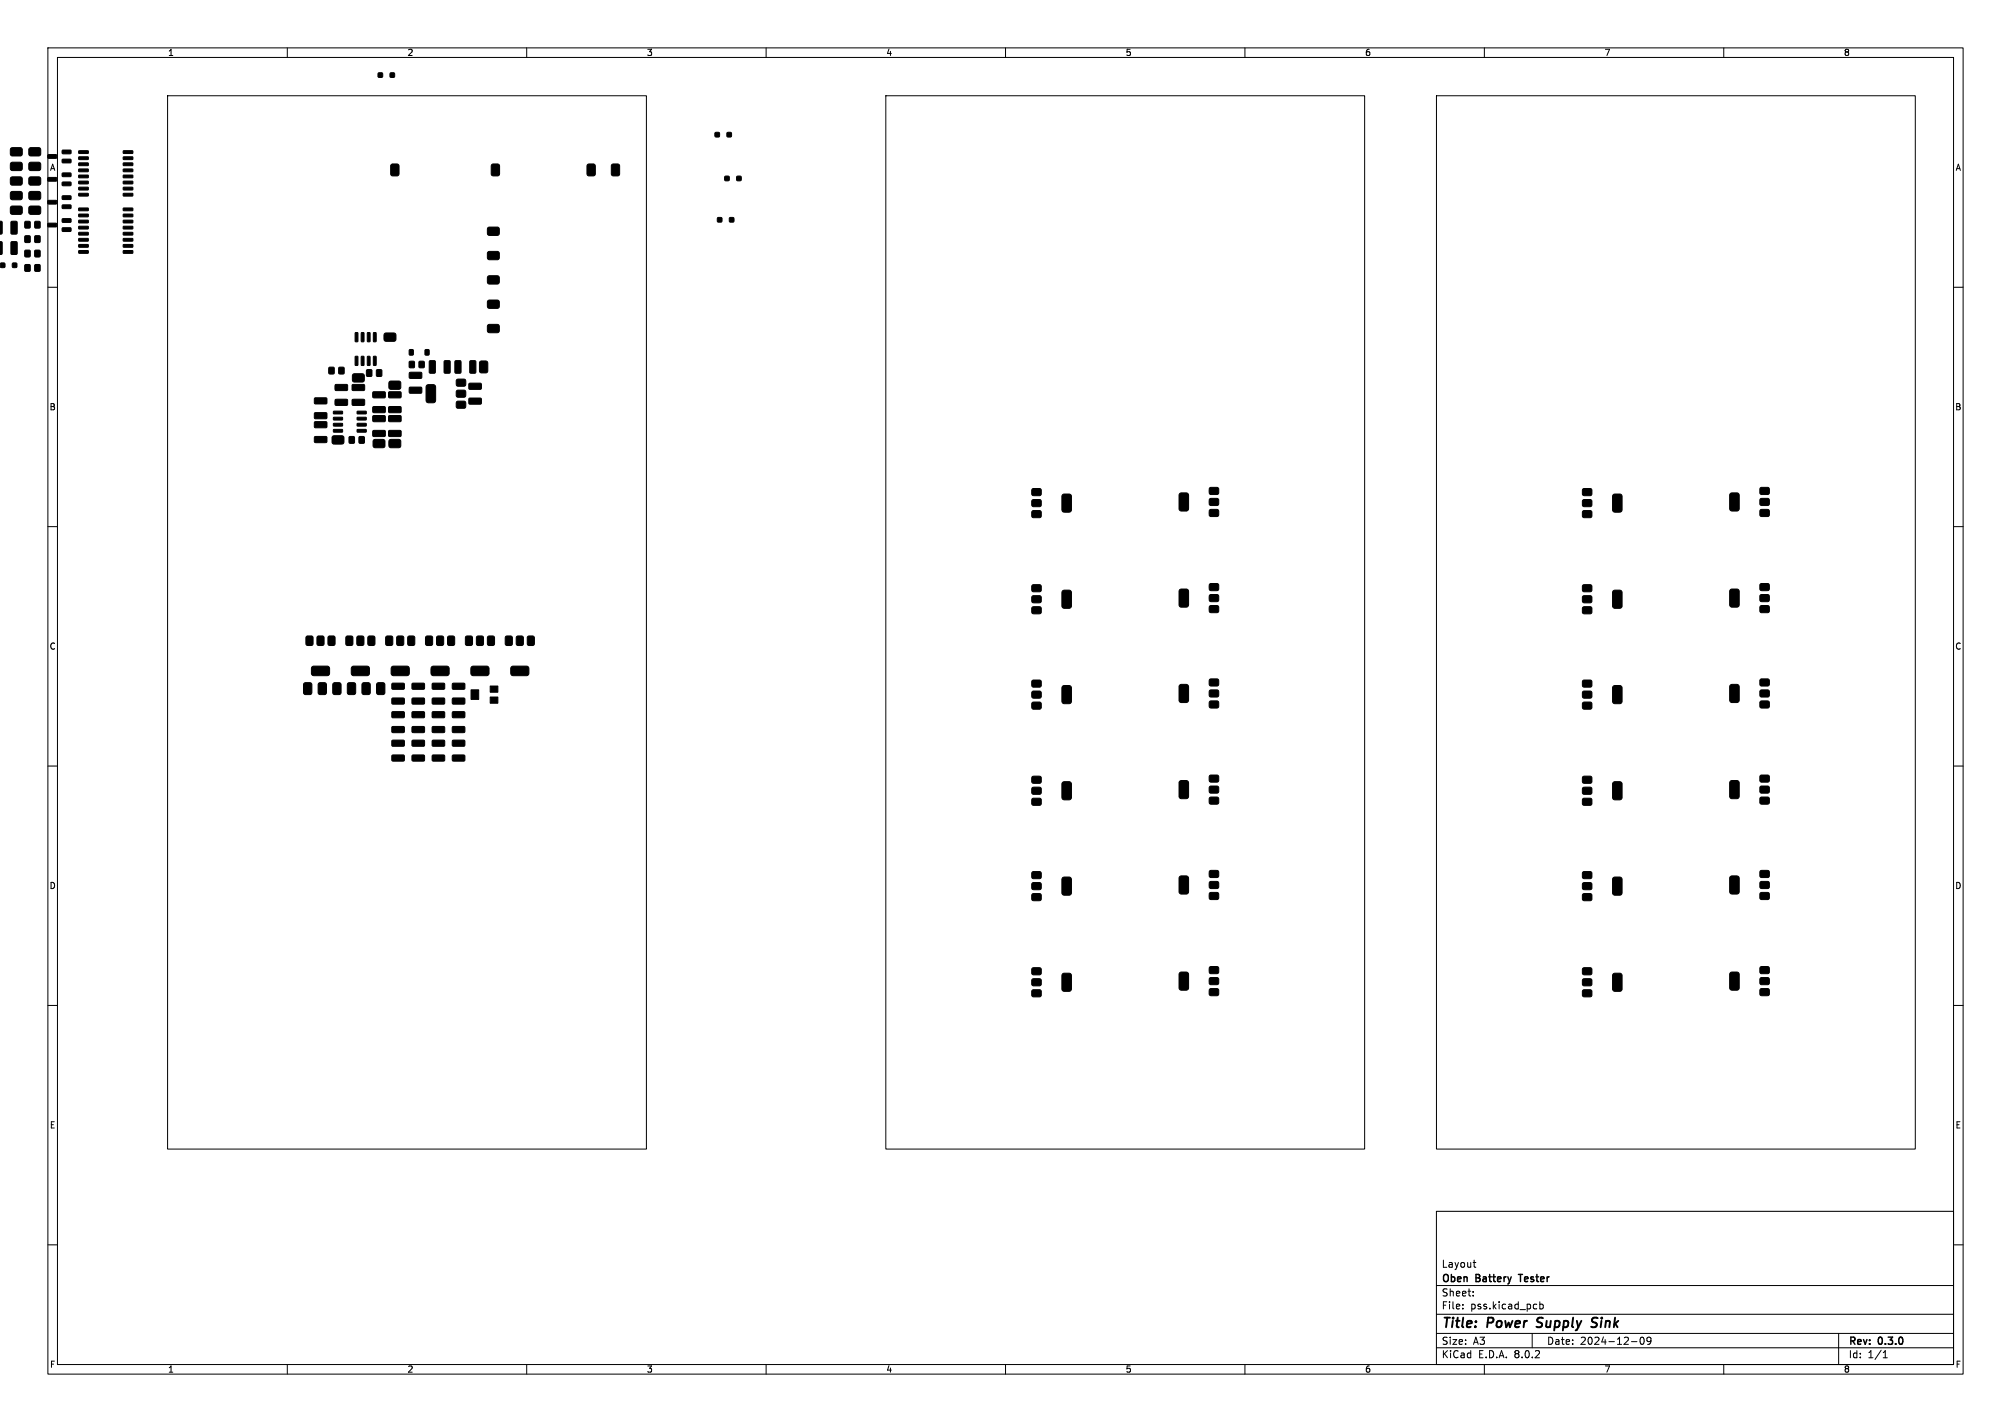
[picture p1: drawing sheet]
<svg xmlns="http://www.w3.org/2000/svg" width="420mm" height="297mm" viewBox="0 0 420 297" stroke-linecap="round" stroke-linejoin="round" font-family="sans-serif">
<defs><g id="words">
<g font-size="2.8">
<text x="301" y="277.9">Title:</text>
<text x="310.6" y="277.9">Power</text>
<text x="321.8" y="277.9">Supply</text>
<text x="334.1" y="277.9">Sink</text>
</g>
<g font-size="2.1">
<text x="301" y="268.2">Oben</text>
<text x="301" y="265">Layout</text>
<text x="308.3" y="268.2">Battery</text>
<text x="318" y="268.2">Tester</text>
<text x="301" y="273.7">File:</text>
<text x="301" y="271">Sheet:</text>
<text x="307.1" y="273.7">pss.kicad_pcb</text>
<text x="301" y="281.1">Size:</text>
<text x="307.6" y="281.1">A3</text>
<text x="323" y="281.1">Date:</text>
<text x="330" y="281.1">2024-12-09</text>
<text x="386" y="281.3">Rev:</text>
<text x="392.4" y="281.3">0.3.0</text>
<text x="301" y="283.9">KiCad</text>
<text x="308.7" y="283.9">E.D.A.</text>
<text x="316.3" y="283.9">8.0.2</text>
<text x="386" y="283.9">Id:</text>
<text x="390.1" y="283.9">1/1</text>
</g>
<g font-size="1.8">
<text x="35" y="11.9">1</text>
<text x="85" y="11.9">2</text>
<text x="135" y="11.9">3</text>
<text x="185" y="11.9">4</text>
<text x="235" y="11.9">5</text>
<text x="285" y="11.9">6</text>
<text x="335" y="11.9">7</text>
<text x="385" y="11.9">8</text>
<text x="10.3" y="35.9">A</text>
<text x="408.3" y="35.9">A</text>
<text x="10.3" y="85.9">B</text>
<text x="408.2" y="85.9">B</text>
<text x="10.3" y="135.9">C</text>
<text x="408.2" y="135.9">C</text>
<text x="10.3" y="185.9">D</text>
<text x="408.2" y="185.9">D</text>
<text x="10.3" y="235.9">E</text>
<text x="408.3" y="235.9">E</text>
<text x="10.3" y="285.9">F</text>
<text x="35" y="286.9">1</text>
<text x="85" y="286.9">2</text>
<text x="135" y="286.9">3</text>
<text x="185" y="286.9">4</text>
<text x="235" y="286.9">5</text>
<text x="285" y="286.9">6</text>
<text x="335" y="286.9">7</text>
<text x="385" y="286.9">8</text>
<text x="408.3" y="285.9">F</text>
</g>
</g></defs>
<g fill="none" stroke="#000" stroke-width=".21">
<path d="M10 10h400v277h-400zM12 12h396v273h-396zM35 20h100v220h-100zM60 10v2M110 10v2M160 10v2M185 20h100v220h-100zM210 10v2M260 10v2M300 20h100v220h-100zM310 10v2M360 10v2"/>
<path d="M10 60h2M408 60h2M10 110h2M408 110h2M10 160h2M408 160h2M10 210h2M408 210h2M10 260h2M300 253h108v32h-108zM408 260h2M300 278.5h108"/>
<path d="M300 274.5h108M300 268.5h108M305.5 273.2v.2M305.5 272.5v.1M307.7 270.5v.2M307.7 269.8v.1M307.7 263.7h.5M307.9 264.6l.3 .1M320 278.5v3M321.6 271.9v1.5M321.6 272.5l.4-.1 .3 .3-.1 .6h-.6M342.7 279.4l.2-.1a.8 .8 0 0 1 .5 .7 .8 .8 0 0 1-.5 .8 1 1 0 0 1-.2-1.4z"/>
<path d="M344.8 279.9l-.3 .3h-.3l-.3-.3 .2-.5 .4-.1 .2 .1a.99 .99 0 0 1-.3 1.4h-.3M384 278.5v6.5M60 285v2M110 285v2M160 285v2M210 285v2M260 285v2M300 281.5h108M310 285v2M340.7 280.2h1.2M360 285v2M393.3 283.6h.9"/>
<path d="M393.3 282.5l.4-.4v1.5"/>
</g>
<path d="M320.9 277.1l.2 .1M321.2 275.4l-.1 .6M333.4 277a.85 .85 0 0 1-1.1 .1M333.4 275.2l-.7 .1-.2 .5 .1 .3 .7 .2" fill="none" stroke="#000" stroke-width=".4"/>
<path d="M317.1 266.2h.9" fill="none" stroke="#000" stroke-width=".3"/>
<g fill="#000" stroke="#000" stroke-width=".21">
<path d="M79 15.3h.9v.8h-.9zM81.5 15.3h.9v.8h-.9zM2.2 34.1l.4-.2 1.9 .1 .2 .3-.1 1.2-.4 .1-1.9-.1-.1-.3zM2.2 37.1l.4-.2 1.9 .1 .2 .4-.1 1.1-.4 .2-1.9-.1-.1-.3zM2.2 31l.4-.2 1.9 .1 .2 .4-.1 1.1-.4 .2-1.9-.1-.1-.3zM6.1 34.1l.3-.2 1.9 .1 .2 .3-.1 1.2-.3 .1-1.9-.1-.2-.3zM6.1 37.1l.3-.2 1.9 .1 .2 .4-.1 1.1-.3 .2-1.9-.1-.2-.3zM6.1 31l.3-.2 1.9 .1 .2 .4-.1 1.1-.3 .2-1.9-.1-.2-.3zM10 32.3h1.7l.1 .7-.1 .1h-1.6l-.1-.2zM10 37.1h1.7l.1 .6-.1 .2-1.6-.1-.1-.1zM13 31.4l1.7-.1 .1 .7-.1 .1h-1.6l-.1-.2zM13 33.3l1.7-.1 .1 .7-.1 .1h-1.6l-.1-.2z"/>
<path d="M13 36.2l1.7-.1 .1 .7-.1 .1h-1.6l-.1-.2zM13 38.1l1.7-.1 .1 .7-.1 .1h-1.6l-.1-.2zM16.5 39.1h1.9l.1 .5-2 .1zM16.5 37.9l1.9-.1 .1 .5-2 .1zM16.5 36.6h1.9l.1 .5h-2zM16.5 35.3h1.9l.1 .5-2 .1zM16.5 34.1l1.9-.1 .1 .5-2 .1zM16.5 32.8h1.9l.1 .4-2 .1zM16.5 31.5h1.9l.1 .5-2 .1zM25.8 31.5h1.9l.1 .5-2 .1zM25.8 32.8h1.9l.1 .4-2 .1zM25.8 34.1l1.9-.1 .1 .5-2 .1z"/>
<path d="M25.8 35.3h1.9l.1 .5-2 .1zM25.8 36.6h1.9l.1 .5h-2zM25.8 37.9l1.9-.1 .1 .5-2 .1zM25.8 39.1h1.9l.1 .5-2 .1zM81.7 34.4l.3-.2h.9l.4 .2v1.9l-.1 .4h-1.2l-.3-.1zM102.7 34.4l.3-.2h.9l.4 .2v1.9l-.1 .4h-1.2l-.3-.1zM122.7 34.4l.3-.2h.9l.4 .2v1.9l-.1 .4h-1.2l-.3-.1zM127.7 34.4l.4-.2h.9l.3 .2 .1 1.9-.2 .4h-1.1l-.4-.1zM149.4 27.7h.8v.9h-.8zM151.4 36.8h.8v.9h-.8zM151.9 27.7h.8v.9h-.8zM153.9 36.8h.8v.9h-.8z"/>
<path d="M-.1 46.2h.4l.2 .3v2.2l-.3 .2h-.3zM-.1 50.5h.4l.2 .2v2.2l-.3 .3h-.3zM.1 55h.9v.8h-.9zM2.6 55h.9v.8h-.9zM2.3 46.3l1-.1 .3 .2v2.3l-.2 .2h-.9l-.2-.1zM2.3 50.5h1l.3 .1v2.3l-.2 .2-.9 .1-.2-.2zM2.2 40.2l.4-.2 1.9 .1 .2 .3-.1 1.2-.4 .1-1.9-.1-.1-.3zM2.3 43.1h2.2l.2 .4-.1 1.1-.4 .2-1.9-.1-.1-.3v-.9zM5.2 55.3h1.1v1.3h-1.1zM5.2 52.3h1.1v1.3h-1.1zM5.2 46.3h1.1v1.3h-1.1zM5.2 49.3h1.1v1.3h-1.1z"/>
<path d="M7.3 55.3h1v1.3h-1zM7.3 52.3h1v1.3h-1zM7.3 46.3h1v1.3h-1zM7.3 49.3h1v1.3h-1zM6.1 40.2l.3-.2 1.9 .1 .2 .3-.1 1.2-.3 .1-1.9-.1-.2-.3zM6.2 43.1h2.1l.2 .4-.1 1.1-.3 .2-1.9-.1-.2-.3v-.9zM10 41.9l1.7-.1 .1 .7-.1 .1h-1.6l-.1-.2zM10 46.7l1.7-.1 .1 .7-.1 .1h-1.6l-.1-.2zM13 40.9h1.7l.1 .7-.1 .1h-1.6l-.1-.2zM13 42.8h1.7l.1 .7-.1 .1h-1.6l-.1-.2zM13 45.7h1.7l.1 .6-.1 .2-1.6-.1-.1-.1zM13 47.6h1.7l.1 .6-.1 .2-1.6-.1-.1-.1z"/>
<path d="M16.5 40.4h1.9l.1 .5h-2zM16.5 52.4l1.9-.1 .1 .5-2 .1zM16.5 51.1h1.9l.1 .5h-2zM16.5 49.8h1.9l.1 .5-2 .1zM16.5 48.6l1.9-.1 .1 .5-2 .1zM16.5 47.3h1.9l.1 .4-2 .1zM16.5 46h1.9l.1 .5-2 .1zM16.5 44.7h1.9l.1 .5-2 .1zM16.5 43.5l1.9-.1 .1 .5-2 .1zM25.8 40.4h1.9l.1 .5h-2zM25.8 43.5l1.9-.1 .1 .5-2 .1zM25.8 44.7h1.9l.1 .5-2 .1z"/>
<path d="M25.8 46h1.9l.1 .5-2 .1zM25.8 47.3h1.9l.1 .4-2 .1zM25.8 48.6l1.9-.1 .1 .5-2 .1zM25.8 49.8h1.9l.1 .5-2 .1zM25.8 51.1h1.9l.1 .5h-2zM25.8 52.4l1.9-.1 .1 .5-2 .1zM101.9 57.8l.3-.2 1.9 .1 .2 .3-.1 1.2-.3 .1h-1.9l-.2-.4zM101.9 52.7l.3-.2 1.9 .1 .2 .3-.1 1.2-.3 .2-1.9-.1-.2-.4zM101.9 47.6l.3-.2 1.9 .1 .2 .4-.1 1.1-.3 .2-1.9-.1-.2-.4zM149.9 45.5h.8v.8h-.8zM152.4 45.5h.8v.8h-.8zM68.7 76.8h1v1.3h-1z"/>
<path d="M70.8 76.8h1v1.3h-1zM74.2 69.5h.5v1.9l-.5-.1zM74.2 74.4l.5 .1v1.8h-.5zM75.5 69.5h.5l-.1 1.9-.5-.1zM75.5 74.4l.5 .1-.1 1.8h-.5zM73.7 78.2l.3-.1h1.9l.2 .4-.1 1.1-.3 .2-1.9-.1-.2-.3zM76.6 77.3h1v1.3h-1zM76.7 69.5h.6l-.1 1.9-.5-.1zM76.7 74.4l.6 .1-.1 1.8h-.5zM78 69.5h.6l-.1 1.9-.5-.1zM78 74.4l.6 .1-.1 1.8h-.5zM78.7 77.3h1v1.3h-1z"/>
<path d="M80.3 69.7l.3-.2 1.9 .1 .2 .4-.1 1.1-.3 .2-1.9-.1-.2-.3zM85.5 73.1h.8v1h-.8zM85.5 75.5h1v1.3h-1zM85.5 77.8h2.4l.2 .2v.9l-.2 .1h-2.3l-.1-.2zM87.6 75.5h1v1.3h-1zM88.8 73.1h.8v1h-.8zM89.7 75.4l1-.1 .2 .2v2.2l-.1 .2-.9 .1-.2-.2zM92.8 75.4l1-.1 .2 .2v2.2l-.1 .2-.9 .1-.2-.2zM95.1 75.4l.9-.1 .3 .2v2.2l-.2 .2-.9 .1-.2-.2zM98.2 75.4l.9-.1 .3 .2v2.2l-.2 .2-.9 .1-.2-.2zM100.3 75.5l1.2-.1 .3 .2 .1 1.9-.2 .3-1.1 .1-.4-.2-.1-1.9zM101.9 67.9l.3-.2 1.9 .1 .2 .4-.1 1.1-.3 .2-1.9-.1-.2-.3z"/>
<path d="M101.9 62.8l.3-.1h1.9l.2 .4-.1 1.1-.3 .2-1.9-.1-.2-.3zM65.7 91.2h2.4l.2 .2v.9l-.3 .2-2.2-.1-.2-.2zM65.7 88.1h2.4l.2 .2v.9l-.3 .2-2.2-.1-.2-.2zM65.7 86.3l2.4-.1 .2 .2v.9l-.3 .2h-2.2l-.2-.3zM65.7 83.2l2.4-.1 .2 .2v.9l-.3 .2h-2.2l-.2-.3zM69.4 91.2l.4-.2 1.9 .1 .1 .3v1.2l-.4 .2-1.9-.1-.2-.4zM69.7 85.9h1.8l.1 .5-1.9 .1zM69.7 87.2l1.8-.1 .1 .5-1.9 .1zM69.7 88.5l1.8-.1 .1 .5-1.9 .1zM69.7 89.7h1.8l.1 .5-1.9 .1zM70 83.5l2.5-.1 .1 .2v.9l-.2 .2h-2.3l-.1-.3zM70 80.4l2.5-.1 .1 .2v.9l-.2 .2h-2.3l-.1-.3z"/>
<path d="M72.9 91.2h1.1v1.3h-1.1zM74.6 89.7h1.8l.1 .5-1.8 .1zM74.6 88.5l1.8-.1 .1 .5-1.8 .1zM74.6 87.2l1.8-.1 .1 .5-1.8 .1zM74.6 85.9h1.8l.1 .5-1.8 .1zM75 91.2h1.1v1.3h-1.1zM73.6 80.4l2.4-.1 .2 .2-.1 .9-.2 .2h-2.2l-.2-.3zM73.6 83.5l2.4-.1 .2 .2-.1 .9-.2 .2h-2.2l-.2-.3zM78 91.9l.3-.1 1.9 .1 .2 .3-.1 1.1-.3 .2-1.9-.1-.2-.3zM77.9 86.9l2.4-.1 .2 .2v.9l-.3 .2h-2.2l-.2-.3zM77.9 90l2.4-.1 .2 .2v.9l-.3 .2h-2.2l-.2-.3zM77.9 85l2.4-.1 .2 .3v.9l-.3 .1h-2.2l-.2-.2z"/>
<path d="M77.9 81.9l2.4-.1 .2 .3v.9l-.3 .1h-2.2l-.2-.2zM81.3 91.9l.3-.1 1.9 .1 .2 .3-.1 1.1-.3 .2-1.9-.1-.2-.3zM81.3 79.8l.3-.2 1.9 .1 .2 .3-.1 1.2-.3 .1-1.9-.1-.2-.3zM81.2 85l2.4-.1 .2 .3v.9l-.3 .1h-2.2l-.2-.2zM81.2 81.9l2.4-.1 .2 .3v.9l-.3 .1h-2.2l-.2-.2zM81.2 86.9l2.4-.1 .2 .2v.9l-.3 .2h-2.2l-.2-.3zM81.2 90l2.4-.1 .2 .2v.9l-.3 .2h-2.2l-.2-.3zM85.5 80.9h2.4l.2 .2v.9l-.2 .1h-2.3l-.1-.2zM89.1 80.5l.3-.2h1.1l.4 .3 .1 3-.3 .5h-1.3l-.4-.2v-3.1zM95.3 83.9l.4-.1h1.4l.2 .4-.1 .9-.3 .2-1.5-.1-.1-.3zM95.4 81.5h1.7l.2 .4-.1 .9-.3 .2-1.5-.1-.1-.3v-.9zM95.3 79.3l.4-.1h1.4l.2 .4-.1 .9-.3 .2-1.5-.1-.1-.3z"/>
<path d="M98 80.1l2.4-.1 .1 .3v.9l-.2 .1h-2.2l-.2-.2zM98 83.2l2.4-.1 .1 .3v.9l-.2 .1h-2.2l-.2-.2zM215.6 106.7h1.7l.2 .3-.1 1-.3 .1h-1.5l-.1-.3v-.9zM215.6 104.4h1.7l.2 .3-.1 1-.3 .1h-1.5l-.1-.3v-.9zM215.5 102.2l.3-.2 1.5 .1 .2 .3-.1 1-.3 .1h-1.5l-.1-.3zM221.9 103.3l.3-.1h1.1l.4 .2 .1 3.1-.3 .4-1.3 .1-.4-.3v-3zM246.4 103.1l.2-.1 1.1-.1 .5 .3v3l-.2 .5h-1.4l-.3-.2-.1-3.1zM252.7 101.9h1.7l.1 .3v.9l-.3 .2-1.5-.1-.2-.3v-.8zM252.7 104.2h1.7l.1 .3v.9l-.3 .2-1.5-.1-.2-.3v-.8zM252.7 106.5h1.7l.1 .3v.9l-.3 .2-1.5-.1-.2-.3v-.8zM330.6 106.7h1.7l.2 .3-.1 1-.3 .1h-1.5l-.1-.3v-.9zM330.6 104.4h1.7l.2 .3-.1 1-.3 .1h-1.5l-.1-.3v-.9z"/>
<path d="M330.6 102.1h1.7l.2 .3-.1 1-.3 .1h-1.5l-.1-.3v-.9zM336.9 103.3l.4-.1h1l.4 .2 .1 3.1-.3 .4-1.3 .1-.4-.3v-3zM361.4 103.1l.3-.2h1l.5 .3v3l-.2 .5h-1.4l-.3-.2-.1-3.1zM367.6 101.9l.3-.1 1.5 .1 .1 .3v.9l-.3 .2-1.5-.1-.2-.3zM367.6 104.2l.3-.1 1.5 .1 .1 .3v.9l-.3 .2-1.5-.1-.2-.3zM367.6 106.5l.3-.1 1.5 .1 .1 .3v.9l-.3 .2-1.5-.1-.2-.3zM64 133l.3-.2h.8l.2 .2 .1 1.5-.2 .3h-.9l-.3-.1zM66.3 133l.3-.2h.8l.2 .2 .1 1.5-.2 .3h-.9l-.3-.1zM65.2 139.3l.3-.2 3.1 .1 .2 .3v1.4l-.5 .2h-3l-.3-.5v-1.1zM68.6 133l.3-.2h.8l.2 .2 .1 1.5-.2 .3h-.9l-.3-.1zM72.3 133l.3-.2h.8l.2 .2 .1 1.5-.1 .3h-1l-.3-.1zM74.6 133l.3-.2h.8l.2 .2 .1 1.5-.1 .3h-1l-.3-.1z"/>
<path d="M73.5 139.3l.4-.2 3 .1 .2 .3v1.4l-.4 .2h-3.1l-.2-.5v-1.1zM76.9 133l.3-.2h.8l.2 .2 .1 1.5-.1 .3h-1l-.3-.1zM80.6 133l.3-.2h.9l.2 .2v1.5l-.1 .3h-1l-.3-.1zM82.9 133l.3-.2h.9l.2 .2v1.5l-.1 .3h-1l-.3-.1zM81.8 139.3l.4-.2 3 .1 .3 .3-.1 1.4-.4 .2h-3.1l-.2-.5v-1.1zM85.2 133l.3-.2h.9l.2 .2v1.5l-.1 .3h-1l-.3-.1zM88.9 133l.3-.2h.9l.2 .2 .1 1.5-.2 .3h-1l-.3-.1zM91.2 133l.3-.2h.9l.2 .2 .1 1.5-.2 .3h-1l-.3-.1zM90.2 139.3l.3-.2 3 .1 .3 .3-.1 1.4-.4 .2h-3l-.3-.5v-1.1zM93.5 133l.3-.2h.9l.2 .2 .1 1.5-.2 .3h-1l-.3-.1zM97.3 133l.3-.2h.8l.2 .2 .1 1.5-.2 .3h-.9l-.3-.1zM99.6 133l.3-.2h.8l.2 .2 .1 1.5-.2 .3h-.9l-.3-.1z"/>
<path d="M98.5 139.3l.3-.2 3.1 .1 .2 .3v1.4l-.5 .2h-3l-.3-.5v-1.1zM101.9 133l.3-.2h.8l.2 .2 .1 1.5-.2 .3h-.9l-.3-.1zM105.6 133l.3-.2h.8l.2 .2 .1 1.5-.1 .3h-1l-.3-.1zM107.9 133l.3-.2h.8l.2 .2 .1 1.5-.1 .3h-1l-.3-.1zM106.8 139.3l.4-.2 3 .1 .2 .3v1.4l-.4 .2h-3.1l-.2-.5v-1.1zM110.2 133l.3-.2h.8l.2 .2 .1 1.5-.1 .3h-1l-.3-.1zM215.6 126.8h1.7l.2 .3-.1 1-.3 .1-1.5-.1-.1-.3v-.8zM215.6 124.5h1.7l.2 .3-.1 1-.3 .1-1.5-.1-.1-.3v-.8zM215.6 122.2h1.7l.2 .3-.1 1-.3 .1-1.5-.1-.1-.3v-.8zM221.9 123.4l.3-.1h1.1l.4 .2 .1 3.1-.3 .4h-1.3l-.4-.2v-3zM246.4 123.2l.2-.2h1.1l.5 .3v3l-.2 .5h-1.4l-.3-.2-.1-3.1zM252.7 121.9h1.7l.1 .3v1l-.3 .2-1.5-.1-.2-.3v-.9z"/>
<path d="M252.7 124.2h1.7l.1 .3v1l-.3 .2-1.5-.1-.2-.3v-.9zM252.7 126.5h1.7l.1 .3v1l-.3 .2-1.5-.1-.2-.3v-.9zM330.6 126.8h1.7l.2 .3-.1 1-.3 .1-1.5-.1-.1-.3v-.8zM330.6 124.5h1.7l.2 .3-.1 1-.3 .1-1.5-.1-.1-.3v-.8zM330.6 122.2h1.7l.2 .3-.1 1-.3 .1-1.5-.1-.1-.3v-.8zM336.9 123.4l.4-.1h1l.4 .2 .1 3.1-.3 .4h-1.3l-.4-.2v-3zM361.4 123.2l.3-.2h1l.5 .3v3l-.2 .5h-1.4l-.3-.2-.1-3.1zM367.6 122l.3-.1h1.5l.1 .3v1l-.3 .2-1.5-.1-.2-.3zM367.6 124.3l.3-.1h1.5l.1 .3v1l-.3 .2-1.5-.1-.2-.3zM367.6 126.6l.3-.1h1.5l.1 .3v1l-.3 .2-1.5-.1-.2-.3zM63.5 142.8l.3-.2h.9l.4 .2v1.9l-.1 .3-1.2 .1-.3-.2zM66.5 142.8l.4-.2h.9l.3 .2 .1 1.9-.2 .3-1.1 .1-.4-.2z"/>
<path d="M69.6 142.8l.3-.2h.9l.4 .2v1.9l-.1 .3-1.2 .1-.3-.2zM72.6 142.8l.4-.2h.9l.3 .2 .1 1.9-.2 .3-1.1 .1-.4-.2zM75.7 142.8l.3-.2h.9l.4 .2v1.9l-.1 .3-1.2 .1-.3-.2zM78.7 142.8l.4-.2h.9l.3 .2 .1 1.9-.2 .3-1.1 .1-.4-.2zM81.9 148.7l2.4-.1 .2 .3-.1 .9-.2 .1h-2.2l-.2-.2zM81.9 151.8l2.4-.1 .2 .3-.1 .9-.2 .1h-2.2l-.2-.2zM81.9 154.7l2.4-.1 .2 .2-.1 .9-.2 .2h-2.2l-.2-.3zM81.9 157.8l2.4-.1 .2 .2-.1 .9-.2 .2h-2.2l-.2-.3zM81.9 142.8l2.4-.1 .2 .2-.1 .9-.2 .2h-2.2l-.2-.3zM81.9 145.9l2.4-.1 .2 .2-.1 .9-.2 .2h-2.2l-.2-.3zM86.1 154.7l2.4-.1 .2 .2v.9l-.3 .2h-2.2l-.2-.3zM86.1 157.8l2.4-.1 .2 .2v.9l-.3 .2h-2.2l-.2-.3z"/>
<path d="M86.1 142.8l2.4-.1 .2 .2v.9l-.3 .2h-2.2l-.2-.3zM86.1 145.9l2.4-.1 .2 .2v.9l-.3 .2h-2.2l-.2-.3zM86.1 148.7l2.4-.1 .2 .3v.9l-.3 .1h-2.2l-.2-.2zM86.1 151.8l2.4-.1 .2 .3v.9l-.3 .1h-2.2l-.2-.2zM90.3 142.8l2.4-.1 .2 .2v.9l-.3 .2h-2.2l-.2-.3zM90.3 145.9l2.4-.1 .2 .2v.9l-.3 .2h-2.2l-.2-.3zM90.3 154.7l2.4-.1 .2 .2v.9l-.3 .2h-2.2l-.2-.3zM90.3 157.8l2.4-.1 .2 .2v.9l-.3 .2h-2.2l-.2-.3zM90.3 148.7l2.4-.1 .2 .3v.9l-.3 .1h-2.2l-.2-.2zM90.3 151.8l2.4-.1 .2 .3v.9l-.3 .1h-2.2l-.2-.2zM94.5 154.7l2.4-.1 .2 .2v.9l-.3 .2h-2.2l-.2-.3zM94.5 157.8l2.4-.1 .2 .2v.9l-.3 .2h-2.2l-.2-.3z"/>
<path d="M94.5 142.8l2.4-.1 .2 .2v.9l-.3 .2h-2.2l-.2-.3zM94.5 145.9l2.4-.1 .2 .2v.9l-.3 .2h-2.2l-.2-.3zM94.5 148.7l2.4-.1 .2 .3v.9l-.3 .1h-2.2l-.2-.2zM94.5 151.8l2.4-.1 .2 .3v.9l-.3 .1h-2.2l-.2-.2zM98.4 144.1h1.6v2h-1.6zM102.4 145.6h1.6v1.3h-1.6zM102.4 143.3h1.6v1.3h-1.6zM215.5 146.8l.3-.2 1.5 .1 .2 .3-.1 1-.3 .1h-1.5l-.1-.3zM215.5 144.5l.3-.2 1.5 .1 .2 .3-.1 1-.3 .1h-1.5l-.1-.3zM215.5 142.2l.3-.2 1.5 .1 .2 .3-.1 1-.3 .1h-1.5l-.1-.3zM221.9 143.3l.3-.1h1.1l.4 .2 .1 3.1-.3 .4-1.3 .1-.4-.3v-3zM246.4 143.1l.2-.1 1.1-.1 .5 .3v3l-.2 .5h-1.4l-.3-.2-.1-3.1z"/>
<path d="M252.6 141.9l.3-.1 1.5 .1 .1 .3v.9l-.3 .2-1.5-.1-.2-.3zM252.7 144.2h1.7l.1 .3v.9l-.3 .2-1.5-.1-.2-.3v-.8zM252.6 146.5l.3-.1 1.5 .1 .1 .3v.9l-.3 .2-1.5-.1-.2-.3zM330.6 146.7h1.7l.2 .3-.1 1-.3 .1h-1.5l-.1-.3v-.9zM330.6 144.4h1.7l.2 .3-.1 1-.3 .1h-1.5l-.1-.3v-.9zM330.6 142.1h1.7l.2 .3-.1 1-.3 .1h-1.5l-.1-.3v-.9zM336.9 143.3l.4-.1h1l.4 .2 .1 3.1-.3 .4-1.3 .1-.4-.3v-3zM361.4 143.1l.3-.2h1l.5 .3v3l-.2 .5h-1.4l-.3-.2-.1-3.1zM367.6 141.9l.3-.1 1.5 .1 .1 .3v.9l-.3 .2-1.5-.1-.2-.3zM367.6 144.2l.3-.1 1.5 .1 .1 .3v.9l-.3 .2-1.5-.1-.2-.3zM367.6 146.5l.3-.1 1.5 .1 .1 .3v.9l-.3 .2-1.5-.1-.2-.3zM215.5 166.9l.3-.2 1.5 .1 .2 .3-.1 1-.3 .1-1.5-.1-.1-.3z"/>
<path d="M215.6 164.5h1.7l.2 .3-.1 1-.3 .1-1.5-.1-.1-.3v-.8zM215.5 162.3l.3-.2 1.5 .1 .2 .3-.1 1-.3 .1-1.5-.1-.1-.3zM221.9 163.4l.3-.1h1.1l.4 .2 .1 3.1-.3 .4h-1.3l-.4-.2v-3zM246.4 163.2l.2-.2h1.1l.5 .3v3l-.2 .5h-1.4l-.3-.2-.1-3.1zM252.6 162l.3-.1h1.5l.1 .3v1l-.3 .2-1.5-.1-.2-.3zM252.7 164.2h1.7l.1 .3v1l-.3 .2-1.5-.1-.2-.3v-.9zM252.6 166.6l.3-.1h1.5l.1 .3v1l-.3 .2-1.5-.1-.2-.3zM330.6 166.8h1.7l.2 .3-.1 1-.3 .1-1.5-.1-.1-.3v-.8zM330.6 164.5h1.7l.2 .3-.1 1-.3 .1-1.5-.1-.1-.3v-.8zM330.6 162.2h1.7l.2 .3-.1 1-.3 .1-1.5-.1-.1-.3v-.8zM336.9 163.4l.4-.1h1l.4 .2 .1 3.1-.3 .4h-1.3l-.4-.2v-3zM361.4 163.2l.3-.2h1l.5 .3v3l-.2 .5h-1.4l-.3-.2-.1-3.1z"/>
<path d="M367.6 162l.3-.1h1.5l.1 .3v1l-.3 .2-1.5-.1-.2-.3zM367.6 164.3l.3-.1h1.5l.1 .3v1l-.3 .2-1.5-.1-.2-.3zM367.6 166.6l.3-.1h1.5l.1 .3v1l-.3 .2-1.5-.1-.2-.3zM215.5 186.8l.3-.2 1.5 .1 .2 .3-.1 1-.3 .1h-1.5l-.1-.3zM215.5 184.5l.3-.2 1.5 .1 .2 .3-.1 1-.3 .1h-1.5l-.1-.3zM215.5 182.2l.3-.2 1.5 .1 .2 .3-.1 1-.3 .1h-1.5l-.1-.3zM221.9 183.3l.3-.1h1.1l.4 .2 .1 3.1-.3 .4-1.3 .1-.4-.3v-3zM246.4 183.1l.2-.1 1.1-.1 .5 .3v3l-.2 .5h-1.4l-.3-.2-.1-3.1zM252.7 181.9h1.7l.1 .3v.9l-.3 .2-1.5-.1-.2-.3v-.8zM252.6 184.2l.3-.1 1.5 .1 .1 .3v.9l-.3 .2-1.5-.1-.2-.3zM252.6 186.5l.3-.1 1.5 .1 .1 .3v.9l-.3 .2-1.5-.1-.2-.3zM330.6 186.7h1.7l.2 .3-.1 1-.3 .1h-1.5l-.1-.3v-.9z"/>
<path d="M330.6 184.4h1.7l.2 .3-.1 1-.3 .1h-1.5l-.1-.3v-.9zM330.6 182.1h1.7l.2 .3-.1 1-.3 .1h-1.5l-.1-.3v-.9zM336.9 183.3l.4-.1h1l.4 .2 .1 3.1-.3 .4-1.3 .1-.4-.3v-3zM361.4 183.1l.3-.2h1l.5 .3v3l-.2 .5h-1.4l-.3-.2-.1-3.1zM367.6 181.9l.3-.1 1.5 .1 .1 .3v.9l-.3 .2-1.5-.1-.2-.3zM367.6 184.2l.3-.1 1.5 .1 .1 .3v.9l-.3 .2-1.5-.1-.2-.3zM367.6 186.5l.3-.1 1.5 .1 .1 .3v.9l-.3 .2-1.5-.1-.2-.3zM215.5 206.9l.3-.2 1.5 .1 .2 .3-.1 1-.3 .1-1.5-.1-.1-.3zM215.5 204.6l.3-.2 1.5 .1 .2 .3-.1 1-.3 .1-1.5-.1-.1-.3zM215.5 202.3l.3-.2 1.5 .1 .2 .3-.1 1-.3 .1-1.5-.1-.1-.3zM221.9 203.4l.3-.1h1.1l.4 .2 .1 3.1-.3 .4h-1.3l-.4-.2v-3zM246.4 203.2l.2-.2h1.1l.5 .3v3l-.2 .5h-1.4l-.3-.2-.1-3.1z"/>
<path d="M252.6 202l.3-.1h1.5l.1 .3v1l-.3 .2-1.5-.1-.2-.3zM252.6 204.3l.3-.1h1.5l.1 .3v1l-.3 .2-1.5-.1-.2-.3zM252.7 206.5h1.7l.1 .3v1l-.3 .2-1.5-.1-.2-.3v-.9zM330.6 206.8h1.7l.2 .3-.1 1-.3 .1-1.5-.1-.1-.3v-.8zM330.6 204.5h1.7l.2 .3-.1 1-.3 .1-1.5-.1-.1-.3v-.8zM330.6 202.2h1.7l.2 .3-.1 1-.3 .1-1.5-.1-.1-.3v-.8zM336.9 203.4l.4-.1h1l.4 .2 .1 3.1-.3 .4h-1.3l-.4-.2v-3zM361.4 203.2l.3-.2h1l.5 .3v3l-.2 .5h-1.4l-.3-.2-.1-3.1zM367.6 202l.3-.1h1.5l.1 .3v1l-.3 .2-1.5-.1-.2-.3zM367.6 204.3l.3-.1h1.5l.1 .3v1l-.3 .2-1.5-.1-.2-.3zM367.6 206.6l.3-.1h1.5l.1 .3v1l-.3 .2-1.5-.1-.2-.3z"/>
</g>
<use href="#words"/>
</svg>
